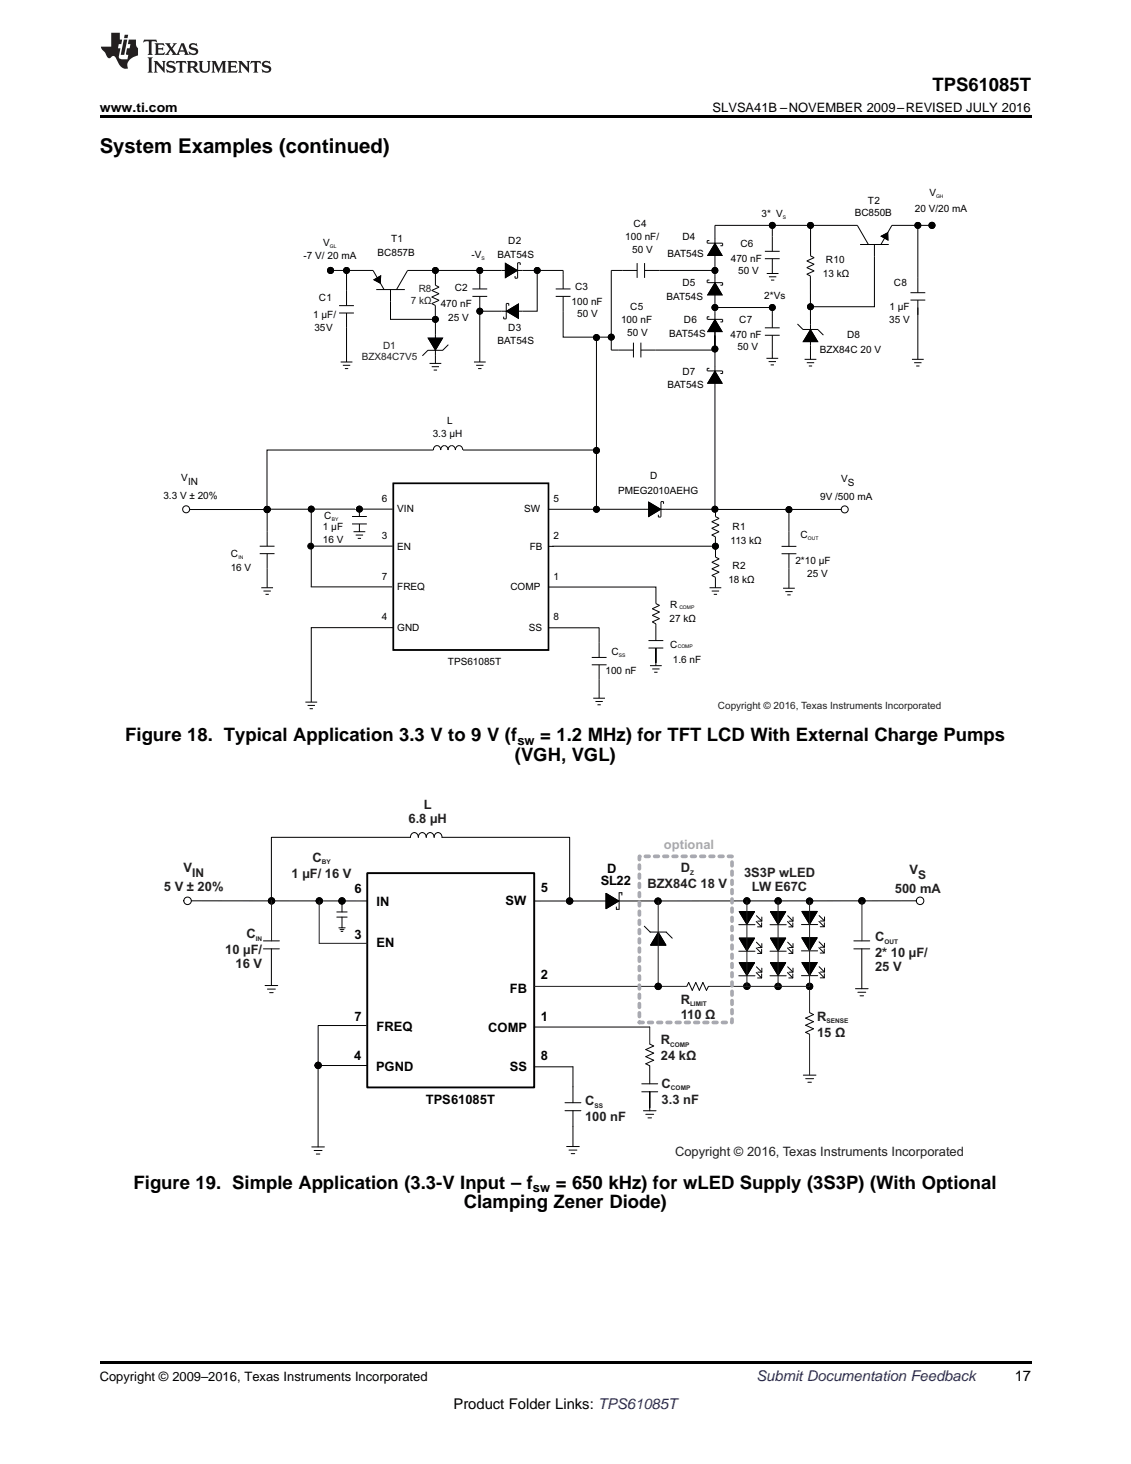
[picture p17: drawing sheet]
<svg xmlns="http://www.w3.org/2000/svg" width="216mm" height="279mm" viewBox="0 0 216 279" stroke-linecap="round" stroke-linejoin="round" font-family="sans-serif">
<defs><g id="words">
<text font-size="3.9" x="19" y="29.3">System Examples (continued)</text>
<g font-size="3.5">
<text x="178" y="17.3">TPS61085T</text>
<text x="23.9" y="141.5">Figure 18. Typical Application 3.3 V to 9 V (f</text>
<text x="103.1" y="141.5">= 1.2 MHz) for TFT LCD With External Charge Pumps</text>
<text x="98.3" y="145.2">(VGH, VGL)</text>
<text x="25.5" y="226.9">Figure 19. Simple Application (3.3-V Input – f</text>
<text x="106.1" y="226.9">= 650 kHz) for wLED Supply (3S3P) (With Optional</text>
<text x="88.5" y="230.6">Clamping Zener Diode)</text>
</g>
<text font-size="2.8" fill="#0000c8" x="144.4" y="263.6">Submit Documentation Feedback</text>
<g font-size="2.8">
<text x="193.7" y="263.6">17</text>
<text x="86.6" y="268.9">Product Folder Links: TPS61085T</text>
</g>
<g font-size="2.5">
<text x="19" y="21.4">www.ti.com</text>
<text x="136" y="21.4">SLVSA41B –NOVEMBER 2009–REVISED JULY 2016</text>
<text x="98.8" y="142.2">sw</text>
<text x="115.9" y="166.5">D</text>
<text x="67.7" y="170.5">6</text>
<text x="71.9" y="172.9">IN</text>
<text x="96.5" y="172.8">SW</text>
<text x="103.2" y="170.2">5</text>
<text x="114.7" y="168.9">SL22</text>
<text x="67.7" y="179.1">3</text>
<text x="71.9" y="180.7">EN</text>
<text x="97.3" y="189.4">FB</text>
<text x="103.2" y="186.9">2</text>
<text x="67.7" y="194.8">7</text>
<text x="71.9" y="196.8">FREQ</text>
<text x="93.2" y="196.9">COMP</text>
<text x="103.2" y="194.8">1</text>
<text x="67.6" y="202.2">4</text>
<text x="103.2" y="202.2">8</text>
<text x="71.8" y="204.3">PGND</text>
<text x="97.3" y="204.3">SS</text>
<text x="81.3" y="210.8">TPS61085T</text>
<text x="101.7" y="227.6">sw</text>
<text x="19" y="263.6">Copyright © 2009–2016, Texas Instruments Incorporated</text>
</g>
<g font-size="2.5" fill="#231f20">
<text x="80.9" y="154.4">L</text>
<text x="78" y="157.1">6.8 µH</text>
<text x="35" y="166.4">V</text>
<text x="55.7" y="167.5">1 µF/ 16 V</text>
<text x="59.6" y="164.5">C</text>
<text x="129.9" y="166.4">D</text>
<text x="142" y="167.3">3S3P wLED</text>
<text x="173.6" y="166.9">V</text>
<text x="31.3" y="170.1">5 V ± 20%</text>
<text x="123.6" y="169.4">BZX84C 18 V</text>
<text x="143.5" y="170">LW E67C</text>
<text x="170.8" y="170.5">500 mA</text>
<text x="47" y="179.1">C</text>
<text x="167.1" y="179.6">C</text>
<text x="43" y="182.1">10 µF/</text>
<text x="45" y="184.8">16 V</text>
<text x="167.1" y="182.6">2* 10 µF/</text>
<text x="167.1" y="185.4">25 V</text>
<text x="129.9" y="191.5">R</text>
<text x="129.9" y="194.5">110 Ω</text>
<text x="156" y="194.8">R</text>
<text x="156" y="197.8">15 Ω</text>
<text x="126.2" y="199.2">R</text>
<text x="126.2" y="202.2">24 kΩ</text>
<text x="126.3" y="207.6">C</text>
<text x="111.7" y="210.9">C</text>
<text x="111.7" y="213.9">100 nF</text>
<text x="126.3" y="210.6">3.3 nF</text>
<text x="128.9" y="220.5">Copyright © 2016, Texas Instruments Incorporated</text>
</g>
<text font-size="2.5" fill="#a8a9ad" x="126.7" y="162.1">optional</text>
<g font-size="2.3" fill="#231f20">
<text x="36.7" y="167.3">IN</text>
<text x="175.3" y="167.8">S</text>
</g>
<g font-size="1.9">
<text x="145.4" y="41.5">3* V</text>
<text x="163.2" y="41.3">BC850B</text>
<text x="165.7" y="38.9">T2</text>
<text x="174.6" y="40.4">20 V/20 mA</text>
<text x="177.4" y="37.4">V</text>
<text x="61.7" y="47">V</text>
<text x="74.6" y="46.2">T1</text>
<text x="97" y="46.6">D2</text>
<text x="119.3" y="45.8">100 nF/</text>
<text x="120.9" y="43.3">C4</text>
<text x="130.3" y="45.9">D4</text>
<text x="141.3" y="47.1">C6</text>
<text x="57.9" y="49.3">-7 V/ 20 mA</text>
<text x="72.1" y="48.9">BC857B</text>
<text x="90" y="49.3">-V</text>
<text x="95" y="49.3">BAT54S</text>
<text x="120.7" y="48.2">50 V</text>
<text x="127.4" y="49">BAT54S</text>
<text x="139.5" y="49.9">470 nF</text>
<text x="140.9" y="52.3">50 V</text>
<text x="157.1" y="52.9">13 kΩ</text>
<text x="157.7" y="50.1">R10</text>
<text x="60.9" y="57.4">C1</text>
<text x="84.1" y="58.6">470 nF</text>
<text x="86.8" y="55.6">C2</text>
<text x="109.1" y="58.2">100 nF</text>
<text x="109.8" y="55.4">C3</text>
<text x="120.3" y="59.2">C5</text>
<text x="127.2" y="57.2">BAT54S</text>
<text x="130.3" y="54.6">D5</text>
<text x="145.9" y="57">2*Vs</text>
<text x="169.8" y="59.2">1 µF</text>
<text x="170.6" y="54.6">C8</text>
<text x="59.8" y="60.7">1 µF/</text>
<text x="60" y="63.1">35V</text>
<text x="85.5" y="61.3">25 V</text>
<text x="95" y="65.7">BAT54S</text>
<text x="97" y="63.1">D3</text>
<text x="110.2" y="60.6">50 V</text>
<text x="118.6" y="61.7">100 nF</text>
<text x="119.7" y="64.1">50 V</text>
<text x="127.8" y="64.2">BAT54S</text>
<text x="130.5" y="61.7">D6</text>
<text x="139.5" y="64.5">470 nF</text>
<text x="141.1" y="61.7">C7</text>
<text x="161.7" y="64.5">D8</text>
<text x="169.7" y="61.6">35 V</text>
<text x="130.3" y="71.6">D7</text>
<text x="140.8" y="66.9">50 V</text>
<text x="156.5" y="67.3">BZX84C 20 V</text>
<text x="127.4" y="74">BAT54S</text>
<text x="82.6" y="83.4">3.3 µH</text>
<text x="85.3" y="81">L</text>
<text x="31.2" y="95.3">3.3 V ± 20%</text>
<text x="34.6" y="91.8">V</text>
<text x="35.9" y="92.7">IN</text>
<text x="72.9" y="95.8">6</text>
<text x="105.7" y="95.8">5</text>
<text x="118" y="94.3">PMEG2010AEHG</text>
<text x="124.1" y="91.5">D</text>
<text x="156.6" y="95.5">9V /500 mA</text>
<text x="160.6" y="92">V</text>
<text x="161.8" y="92.8">S</text>
<text x="61.6" y="101.2">1 µF</text>
<text x="61.9" y="99.1">C</text>
<text x="75.8" y="97.7">VIN</text>
<text x="100.1" y="97.8">SW</text>
<text x="139.8" y="101.2">R1</text>
<text x="44.1" y="106.2">C</text>
<text x="61.6" y="103.6">16 V</text>
<text x="72.9" y="102.9">3</text>
<text x="75.8" y="105">EN</text>
<text x="101.1" y="105">FB</text>
<text x="105.7" y="102.9">2</text>
<text x="139.5" y="103.8">113 kΩ</text>
<text x="151.8" y="107.6">2*10 µF</text>
<text x="152.8" y="102.7">C</text>
<text x="44" y="109">16 V</text>
<text x="72.9" y="110.6">7</text>
<text x="75.8" y="112.6">FREQ</text>
<text x="97.4" y="112.6">COMP</text>
<text x="105.7" y="110.6">1</text>
<text x="139.1" y="111.4">18 kΩ</text>
<text x="139.8" y="108.7">R2</text>
<text x="154.1" y="110">25 V</text>
<text x="72.9" y="118.4">4</text>
<text x="105.7" y="118.4">8</text>
<text x="127.8" y="118.7">27 kΩ</text>
<text x="128" y="116.1">R</text>
<text x="75.8" y="120.4">GND</text>
<text x="100.9" y="120.4">SS</text>
<text x="116.7" y="125.1">C</text>
<text x="127.9" y="123.7">C</text>
<text x="85.5" y="126.9">TPS61085T</text>
<text x="115.6" y="128.6">100 nF</text>
<text x="128.4" y="126.6">1.6 nF</text>
</g>
<g font-size="1.9" fill="#231f20">
<text x="78.4" y="57.9">7 kΩ</text>
<text x="79.9" y="55.8">R8</text>
<text x="69" y="68.7">BZX84C7V5</text>
<text x="73.1" y="66.6">D1</text>
<text x="137" y="135.3">Copyright © 2016, Texas Instruments Incorporated</text>
</g>
<g font-size="1.2" fill="#231f20">
<text x="61.4" y="165">BY</text>
<text x="131.7" y="166.9">Z</text>
<text x="48.8" y="179.6">IN</text>
<text x="168.8" y="180.1">OUT</text>
<text x="131.7" y="192">LIMIT</text>
<text x="157.8" y="195.3">SENSE</text>
<text x="127.9" y="199.7">COMP</text>
<text x="128.1" y="208.1">COMP</text>
<text x="113.5" y="211.4">SS</text>
</g>
<g font-size="1">
<text x="149.5" y="41.9">S</text>
<text x="178.7" y="37.8">GH</text>
<text x="63" y="47.4">GL</text>
<text x="91.9" y="49.7">S</text>
<text x="63.3" y="99.4">BY</text>
<text x="45.5" y="106.7">IN</text>
<text x="154.2" y="103.1">OUT</text>
<text x="129.7" y="116.3">COMP</text>
<text x="118.1" y="125.4">SS</text>
<text x="129.4" y="123.7">COMP</text>
</g>
</g></defs>
<path d="M19 259.7h177.8v.5h-177.8z" fill="#000"/>
<circle cx="125.6" cy="172" r=".6" fill="none" stroke="#000" stroke-width=".19"/>
<path d="M70.1 166.6h31.9v40.9h-31.9z" fill-rule="evenodd" fill="#fff"/>
<path d="M70.1 166.6h31.9v40.9h-31.9z" fill="none" stroke="#000" stroke-width=".19"/>
<path d="M70.1 166.6h31.9v40.9h-31.9z" fill="none" stroke="#000" stroke-width=".35"/>
<path d="M78.3 158.9h6.1v.9h-6.1z" fill-rule="evenodd" fill="#fff"/>
<g fill="none" stroke="#000" stroke-width=".19">
<path d="M78.3 159.8a.77 .77 0 0 1 .8-.9 .77 .77 0 0 1 .8 .9 .77 .77 0 0 1 .7-.9 .77 .77 0 0 1 .8 .9 .77 .77 0 0 1 .7-.9 .77 .77 0 0 1 .8 .9 .77 .77 0 0 1 .7-.9 .77 .77 0 0 1 .8 .9M115.7 170.5l2.4 1.5-2.4 1.4zM118.2 170.4v3.1h-.5v-.4M118.2 170.4h.5v.4"/>
<circle cx="35.8" cy="171.9" r=".72"/>
<circle cx="175.6" cy="171.9" r=".72"/>
</g>
<path d="M115.7 170.5l2.4 1.5-2.4 1.4z" fill="#000"/>
<path d="M153.8 193.3l1.5-.1v4.2h-1.5z" fill-rule="evenodd" fill="#fff"/>
<g fill="none" stroke="#000" stroke-width=".19">
<path d="M78.3 159.8h-26.5v11.4M163 179.6h3M154.5 193.3l.8 .3-1.5 .7 1.5 .7-1.5 .7 1.5 .6-1.5 .7 .7 .4M163 181.1h3M163.3 188.7h2.4M163.8 189.4h1.5M164.2 190h.7M164.5 181.1v7.6M59.5 218.9h2.4M60 219.6h1.5M70.1 203.4h-9.4v15.5M122.5 206.8h3.1"/>
<path d="M122.5 208.4h3.1M122.8 212h2.4M123.3 212.7h1.5M123.7 213.3h.7M124 203.4v3.4M124 208.4v3M153.3 205.2h2.5M153.8 205.9h1.5M154.2 206.5h.7M60.4 220.2h.7"/>
<circle cx="108.7" cy="172" r=".6"/>
<circle cx="164.5" cy="171.9" r=".6"/>
</g>
<g fill="#000">
<circle cx="108.7" cy="172" r=".6"/>
<circle cx="164.5" cy="171.9" r=".6"/>
</g>
<path d="M123.3 199.3l1.5-.1v4.2h-1.5z" fill-rule="evenodd" fill="#fff"/>
<g fill="none" stroke="#000" stroke-width=".19">
<path d="M84.4 159.8h24.3v11.6M36.5 171.9h33.5M50.3 179.6h3M64.3 174h2M64.3 175h2M64.7 177.1h1.2M64.9 177.4h.8M65.1 177.8h.3M65.3 172.1v1.9M65.3 175v2.1M123 176.8l1.1 1.1M124.1 177.9h3.1"/>
<path d="M125.7 178l1.4 2.4h-2.9zM127.2 177.9l1.1 1.2M141 176.5h3.1M141.1 174h2.9l-1.4 2.4zM141.1 179h2.9l-1.4 2.5zM144.4 175.9l1 1M144.4 174.8l1 1M144.4 179.8l1 1M145.4 176.1v.8h-.8M145.4 175v.8h-.8M147 176.5h3.1M147.1 179h2.9l-1.5 2.5z"/>
<path d="M147.1 174h2.9l-1.5 2.4zM150.3 175.9l1 1M150.4 179.8l1 1M150.4 174.8l1 1M151.3 176.1v.8h-.7M151.4 175v.8h-.8M153 176.4h3.1M153.1 179h2.9l-1.5 2.4zM153.1 173.9h2.9l-1.5 2.5zM156.3 175.8l1.1 1.1M156.4 179.7l1 1.1M156.4 174.7l1 1.1"/>
<path d="M157.4 176.1v.8h-.8M157.4 175v.8h-.8M174.9 171.9l-72.9 .1M50.3 181.1h3M50.6 188.1h2.4M51.1 188.8h1.5M51.5 189.4h.6M51.8 181.1v7M69.9 195.7h-9.2v7.6M102 196h22M124 199.3l.8 .3-1.5 .7 1.5 .7-1.5 .7 1.5 .6-1.5 .7 .7 .4M141 186.2h3.1"/>
<path d="M141 181.5h3.1M141.1 183.7h2.9l-1.4 2.5zM144.4 180.9l1 1.1M144.4 185.6l1 1M144.4 184.5l1 1M145.4 181.2v.8h-.8M145.4 185.9v.7h-.8M145.4 180.1v.7h-.8M145.4 184.8v.7h-.8M147 186.2h3.1M147 181.5h3.1M147.1 183.7h2.9l-1.5 2.4z"/>
<path d="M150.3 185.6l1 1M150.3 180.9l1 1M150.4 184.5l1 1M151.3 185.9v.7h-.7M151.3 181.2v.7h-.7M151.4 184.8v.7h-.8M151.4 180.1v.7h-.8M153 181.5h3.1M153 186.2h3.1M153.1 183.7h2.9l-1.5 2.4zM156.3 180.9l1 1M156.3 185.6l1.1 1"/>
<path d="M156.4 184.5l1 1M157.3 181.1v.8h-.7M157.4 185.8v.8h-.8M157.4 180v.8h-.8M157.4 184.7v.8h-.8M102 203.6h7.4v6.9M107.9 210.5h3M107.9 212h3M108.2 218.8h2.4M108.6 219.5h1.5M109.4 212v6.8M124 211.4v-3v3.6"/>
<path d="M109 220.2h.7"/>
<circle cx="51.8" cy="171.9" r=".6"/>
<circle cx="61" cy="171.9" r=".6"/>
<circle cx="65.3" cy="171.9" r=".6"/>
<circle cx="125.6" cy="172" r=".6"/>
<circle cx="142.6" cy="171.9" r=".6"/>
<circle cx="148.5" cy="171.9" r=".6"/>
<circle cx="154.5" cy="172" r=".6"/>
<circle cx="125.6" cy="188.2" r=".6"/>
<circle cx="142.6" cy="188.2" r=".6"/>
<circle cx="148.5" cy="188.3" r=".6"/>
<circle cx="154.5" cy="188.3" r=".6"/>
<circle cx="60.7" cy="203.3" r=".6"/>
</g>
<g fill="#000">
<path d="M141.1 174h2.9l-1.4 2.4zM141.1 179h2.9l-1.4 2.5zM147.1 179h2.9l-1.5 2.5zM147.1 174h2.9l-1.5 2.4zM153.1 179h2.9l-1.5 2.4zM153.1 173.9h2.9l-1.5 2.5zM125.7 178l1.4 2.4h-2.9zM141.1 183.7h2.9l-1.4 2.5zM147.1 183.7h2.9l-1.5 2.4zM153.1 183.7h2.9l-1.5 2.4z"/>
<circle cx="51.8" cy="171.9" r=".6"/>
<circle cx="61" cy="171.9" r=".6"/>
<circle cx="65.3" cy="171.9" r=".6"/>
<circle cx="125.6" cy="172" r=".6"/>
<circle cx="142.6" cy="171.9" r=".6"/>
<circle cx="148.5" cy="171.9" r=".6"/>
<circle cx="154.5" cy="172" r=".6"/>
<circle cx="125.6" cy="188.2" r=".6"/>
<circle cx="142.6" cy="188.2" r=".6"/>
<circle cx="148.5" cy="188.3" r=".6"/>
<circle cx="154.5" cy="188.3" r=".6"/>
<circle cx="60.7" cy="203.3" r=".6"/>
</g>
<path d="M51.8 171.8v7.8M60.9 172v8h9.2M125.6 171.9v16.4M142.6 171.9v16.3M148.5 171.9v16.3M154.5 172v16.3h-52.5M164.5 172v7.6M124 196v3.2M154.5 188.9v4.3M154.5 197.4v7.8" fill="none" stroke="#231f20" stroke-width=".19"/>
<path d="M131.1 187.5h4.1v1.5h-4.1z" fill-rule="evenodd" fill="#fff"/>
<g fill="none" stroke="#000" stroke-width=".19">
<path d="M121.6 51.6h-4.9v15.2h4.2M121.6 50.2v2.8M123 50.2v2.8M135.4 45.9h-.4v.5h2.9M135.4 53.5h-.4v.4h2.9M136.5 54l1.3 2.3h-2.7zM136.5 46.5l1.3 2.2h-2.7zM136.5 51.6h-13.5M136.5 45.5v18.5M136.5 58.7h10.4M137.9 46.4v.5h-.4M137.9 53.9v.5h-.4"/>
<path d="M146 49.4h2.8M146 48h2.8M147.4 43.1v4.9M147.4 49.4v2.8M147.4 58.7v3.9M163.7 43l2.1 3.7M164.2 46.7h5.5M166.9 46.7v2.2M168.2 45.1l1.2-.7 .1 1.4zM170.3 43l-2.1 3.7M120.9 65.4v2.8M122.3 66.8h13.7"/>
<path d="M122.3 65.4v2.8M135.4 70.3h-.4v.5h2.9M135.4 60.5h-.4v.4h2.9M136.5 70.9l1.3 2.2h-2.7zM136.5 61l1.3 2.3h-2.7zM136.5 63.3v2.9v-2.2M136.5 69.9v4M137.9 60.9v.5h-.4M137.9 70.8v.5h-.4M146 64h2.8M146 62.6h2.8M146.3 68.4h2.3"/>
<path d="M146.7 69h1.4M147.1 69.6h.6M147.4 64v4.4M131.1 188.3l.4-.8 .6 1.5 .7-1.5 .7 1.5 .7-1.5 .7 1.5 .3-.7"/>
<circle cx="63.1" cy="51.6" r=".58"/>
<circle cx="177.9" cy="43" r=".58"/>
</g>
<path d="M122.1 163.4h17.6v31.7h-17.6z" fill="none" stroke="#a8a9ad" stroke-width=".71" stroke-dasharray=".7 1.1"/>
<g fill="#000">
<path d="M136.5 54l1.3 2.3h-2.7zM136.5 46.5l1.3 2.2h-2.7zM168.2 45.1l1.2-.7 .1 1.4zM136.5 70.9l1.3 2.2h-2.7zM136.5 61l1.3 2.3h-2.7z"/>
<circle cx="63.1" cy="51.6" r=".58"/>
<circle cx="177.9" cy="43" r=".58"/>
</g>
<path d="M154 48.8h1.4v3.9h-1.4z" fill-rule="evenodd" fill="#fff"/>
<g fill="none" stroke="#000" stroke-width=".19">
<path d="M77.8 51.6h29.7v3.5M90.2 55.1h2.8M90.2 56.6h2.8M91.6 52.3v2.8M91.6 56.6v12.5M96.5 50.3l2.2 1.3-2.2 1.4zM96.6 58v2.8l-.5 .1v-.5M96.6 57.9h.5v.4M96.7 59.4l2.3-1.4v2.7zM98.3 52.7v.4h.5M99.3 50.6v-.5l-.5 .1v2.8M102.5 51.6v7.8h-10.9"/>
<path d="M106.1 55.1h2.8M106.1 56.6h2.8M107.5 56.6v7.7h8.6M154.7 43.1v5.7l.7 .4-1.4 .6 1.4 .6-1.4 .7 1.4 .6-1.4 .6 .7 .4v15.9M166.9 48.9v9.6h-11.6M173.8 57.3h2.8M173.8 55.9h2.8M175.2 43.1v12.8M175.2 57.3v11.3M90.5 69.1h2.2M90.9 69.7h1.4M91.3 70.3h.6"/>
<path d="M152.2 61.8l1.1 1.1h2.9l1 1.1M153.6 68.6h2.2M154 69.2h1.4M154.4 69.8h.6M154.7 62.9l1.4 2.3h-2.7zM174.1 68.6h2.2M174.5 69.2h1.4M174.9 69.8h.6"/>
<circle cx="91.6" cy="59.4" r=".56"/>
<circle cx="91.6" cy="51.6" r=".56"/>
<circle cx="102.5" cy="51.6" r=".56"/>
<circle cx="136.5" cy="58.7" r=".56"/>
<circle cx="136.5" cy="51.6" r=".56"/>
<circle cx="147.4" cy="43" r=".56"/>
<circle cx="147.4" cy="58.7" r=".56"/>
<circle cx="154.7" cy="58.5" r=".56"/>
<circle cx="154.7" cy="43" r=".56"/>
<circle cx="175.2" cy="43" r=".56"/>
<circle cx="113.9" cy="64.4" r=".56"/>
<circle cx="116.7" cy="64.3" r=".56"/>
<circle cx="136.5" cy="66.6" r=".56"/>
</g>
<g fill="#000">
<path d="M96.5 50.3l2.2 1.3-2.2 1.4zM96.7 59.4l2.3-1.4v2.7zM154.7 62.9l1.4 2.3h-2.7z"/>
<circle cx="91.6" cy="59.4" r=".56"/>
<circle cx="91.6" cy="51.6" r=".56"/>
<circle cx="102.5" cy="51.6" r=".56"/>
<circle cx="136.5" cy="58.7" r=".56"/>
<circle cx="136.5" cy="51.6" r=".56"/>
<circle cx="147.4" cy="43" r=".56"/>
<circle cx="147.4" cy="58.7" r=".56"/>
<circle cx="154.7" cy="58.5" r=".56"/>
<circle cx="154.7" cy="43" r=".56"/>
<circle cx="175.2" cy="43" r=".56"/>
<circle cx="113.9" cy="64.4" r=".56"/>
<circle cx="116.7" cy="64.3" r=".56"/>
<circle cx="136.5" cy="66.6" r=".56"/>
</g>
<path d="M82.4 54.4h1.4v3.9h-1.4z" fill-rule="evenodd" fill="#fff"/>
<g fill="none" stroke="#000" stroke-width=".19">
<path d="M63.7 51.6h7.5l2.1 3.7M64.7 58.3h2.9M64.7 59.7h2.9M66.2 51.6v6.7M66.2 59.7v9.4M71.4 53.4l1.3-.7-.1 1.3zM71.8 55.3h5.5M74.5 55.3v5.6h8.6v-2.6M77.8 51.6l-2.1 3.7M83.1 52.2v2.2l.7 .4-1.4 .6 1.4 .7-1.4 .6 1.4 .6-1.4 .6 .7 .4M146.4 52.2h2.2M146.8 52.8h1.4"/>
<path d="M147.2 53.5h.6M65 69.1h2.3M65.4 69.7h1.5M65.8 70.3h.7M81.7 66.9h2.9M81.7 66.8l-1.1 1.1M81.8 64.5h2.7l-1.4 2.3zM82 69.4h2.2M82.4 70h1.4M82.8 70.6h.6M83.1 61.5v7.9M85.6 65.8l-1.1 1"/>
<path d="M136.5 73.8v22.8"/>
<circle cx="66.1" cy="51.6" r=".57"/>
<circle cx="83.1" cy="51.6" r=".56"/>
<circle cx="83.1" cy="61" r=".56"/>
</g>
<g fill="#000">
<path d="M71.4 53.4l1.3-.7-.1 1.3zM81.8 64.5h2.7l-1.4 2.3z"/>
<circle cx="66.1" cy="51.6" r=".57"/>
<circle cx="83.1" cy="51.6" r=".56"/>
<circle cx="83.1" cy="61" r=".56"/>
</g>
<path d="M82.7 85h5.6v.9h-5.6z" fill-rule="evenodd" fill="#fff"/>
<g fill="none" stroke="#000" stroke-width=".19">
<path d="M82.7 85.9a.71 .71 0 0 1 .7-.9 .71 .71 0 0 1 .7 .9 .71 .71 0 0 1 .7-.9 .71 .71 0 0 1 .7 .9 .71 .71 0 0 1 .7-.9 .71 .71 0 0 1 .7 .9 .71 .71 0 0 1 .7-.9 .71 .71 0 0 1 .7 .9M123.1 97.2h4M123.8 95.8l2.3 1.4-2.3 1.4zM125.7 98.2v.5h.5M126.2 95.8v2.8M126.2 95.7h.5v.4"/>
<circle cx="161.3" cy="97.2" r=".66"/>
</g>
<path d="M123.8 95.8l2.3 1.4-2.3 1.4z" fill="#000"/>
<path d="M135.9 98.6h1.4v3.8h-1.4z" fill-rule="evenodd" fill="#fff"/>
<path d="M136.6 98.6l.7 .3-1.4 .7 1.4 .6-1.4 .6 1.4 .7-1.4 .6 .7 .3" fill="none" stroke="#000" stroke-width=".19"/>
<path d="M135.9 106.3h1.4v3.9h-1.4z" fill-rule="evenodd" fill="#fff"/>
<g fill="none" stroke="#000" stroke-width=".19">
<path d="M82.7 85.9h-31.7v10.8M125.2 119.4v2.9M136.6 106.3l.7 .4-1.4 .6 1.4 .6-1.4 .7 1.4 .6-1.4 .6 .7 .4M123.8 122.3h2.8M123.8 123.7h2.8M124.1 127h2.2M124.5 127.7h1.4M124.9 128.3h.6M125.2 123.7v2.8"/>
<circle cx="113.9" cy="97.2" r=".56"/>
<circle cx="136.6" cy="104.2" r=".56"/>
</g>
<g fill="#000">
<circle cx="113.9" cy="97.2" r=".56"/>
<circle cx="136.6" cy="104.2" r=".56"/>
</g>
<path d="M124.5 115.2h1.4v3.8h-1.4z" fill-rule="evenodd" fill="#fff"/>
<g fill="none" stroke="#000" stroke-width=".19">
<path d="M51 97.6v6.6M88.4 85.9h25.5v11.3M104.7 97.2h9.1M136.6 97.7v.9M49.6 105.7h2.8M49.6 104.2h2.8M49.9 112.2h2.2M50.3 112.8h1.4M50.7 113.4h.6M51 105.7v6.5M104.7 119.8h9.7v5.7M125.2 115.2l.7 .3-1.4 .7 1.4 .6-1.4 .6 1.4 .7-1.4 .6 .7 .4"/>
<path d="M136 104.2l-31.3 .1M149.2 104.3h2.8M149.2 105.7h2.8M149.5 112.3h2.2M149.9 112.9h1.4M150.3 113.5h.6M150.6 101.4v2.9M150.6 105.7v2.8M113 125.5h2.8M113 126.9h2.8M113.2 133.2h2.3M113.7 133.9h1.4"/>
<path d="M114.1 134.5h.6M114.4 126.9v6.3M125.2 126.5v-2.8v3.3"/>
<circle cx="51" cy="97.2" r=".56"/>
<circle cx="136.5" cy="97.2" r=".56"/>
<circle cx="150.6" cy="97.3" r=".56"/>
</g>
<g fill="#000">
<circle cx="51" cy="97.2" r=".56"/>
<circle cx="136.5" cy="97.2" r=".56"/>
<circle cx="150.6" cy="97.3" r=".56"/>
</g>
<path d="M75.1 92.2h29.6v31.8h-29.6z" fill-rule="evenodd" fill="#fff"/>
<g fill="none" stroke="#000" stroke-width=".19">
<path d="M59.4 97.2v7h15.6M60 97.2h15M67.2 98.6h2.8M67.2 100h2.8M68.6 95.7v2.9M68.6 100v2.8M75.1 92.2h29.6v31.8h-29.6zM75 119.8h-15.6v14.2M58.3 134h2.2M58.7 134.6h1.4M59.1 135.3h.6"/>
<circle cx="59.4" cy="97.2" r=".56"/>
</g>
<path d="M75.1 92.2h29.6v31.8h-29.6z" fill="none" stroke="#000" stroke-width=".32"/>
<circle cx="59.4" cy="97.2" r=".56" fill="#000"/>
<path d="M67.9 95.5h1.4v1.7h-1.4z" fill-rule="evenodd" fill="#fff"/>
<circle cx="68.6" cy="97.2" r=".55" fill="#000"/>
<circle cx="68.6" cy="97.2" r=".55" fill="none" stroke="#000" stroke-width=".19"/>
<path d="M67.6 101.5h2v1.2h-2z" fill-rule="evenodd" fill="#fff"/>
<g fill="none" stroke="#000" stroke-width=".19">
<path d="M146.9 43h-10.4v2.5M148 43h6.2M155.3 43h8.4M170.3 43h4.4M175.8 43h1.5M113.9 65v20.9M136.5 67.2v2.7M36.2 97.2h14.2M51.6 97.2h7.3M113.8 97.2h9.3M127.1 97.2h8.8M137 97.2h13"/>
<path d="M150.6 97.8v3.6M151.2 97.2h9.4M59.3 112h15.6M59.4 104.2v7.8M67.5 101.5h2.2M67.9 102.1h1.4M68.3 102.7h.6M104.7 112h20.5v3.2M125.2 119.1v.3M135.4 112.2h2.3M135.9 112.8h1.4M136.3 113.4h.6"/>
<path d="M136.6 102.5v1.2M136.6 110.2v2M136.6 104.8v1.5M150.6 108.5v3.8"/>
<circle cx="35.5" cy="97.2" r=".67"/>
<circle cx="51" cy="97.3" r=".56"/>
<circle cx="51" cy="97.2" r=".56"/>
<circle cx="113.9" cy="86" r=".56"/>
<circle cx="59.3" cy="104.2" r=".56"/>
</g>
<g fill="#000">
<circle cx="51" cy="97.3" r=".56"/>
<circle cx="51" cy="97.2" r=".56"/>
<circle cx="113.9" cy="86" r=".56"/>
<circle cx="59.3" cy="104.2" r=".56"/>
</g>
<path d="M19 22h177.8v.5h-177.8z" fill="#000"/>
<g fill="#231f20">
<path d="M27.5 7.6l-.1 .5 .4-.2h.6v.1v2.1l-.2 .4h1l-.3-.4v-2.1l.1-.1h.5l.5 .2-.2-.5zM29.5 8.3l.2 .3v1.5l-.2 .4h1.8l.2-.6a1.04 1.04 0 0 1-1.3 .2v-.7h.6l.3 .2v-.6l-.3 .2h-.6v-.5l.2-.2a.96 .96 0 0 1 1 .3l-.2-.5zM31.5 8.3l.9 1.1-.9 1.1h.8l-.2-.2 .5-.7 .4 .7-.2 .2h1.5l-.1-.2 .1-.4h.9l.1 .4-.2 .2h1l-.3-.3-.7-1.9h-.5l-.9 2-.8-1 .9-1h-.8l.1 .1v.2l-.3 .5-.4-.6 .2-.2zM34.7 8.6l.4 1h-.7zM36.3 8.4a.63 .63 0 0 0-.2 .7 .63 .63 0 0 0 .6 .4l.6 .2 .1 .2a.75 .75 0 0 1-.7 .4 .75 .75 0 0 1-.6-.5l.1 .7 .2-.1a.89 .89 0 0 0 1 0 .89 .89 0 0 0 .4-.9 1.4 1.4 0 0 0-1.2-.5l-.1-.4a1.04 1.04 0 0 1 1.2 .2l-.2-.5-.1 .1-.5-.2zM28.2 10.9l.2 .4v2.2l-.2 .4h1l-.3-.4v-2.2l.3-.4zM29.3 11.6l.3 .4v1.5l-.3 .4h.8l-.2-.4v-1.3l1.5 1.7v-1.9l.2-.4h-.7l.2 .4v.9l-1.1-1.3zM32 11.8a.62 .62 0 0 0-.2 .7 .62 .62 0 0 0 .6 .4l.6 .1 .1 .3a.76 .76 0 0 1-.7 .3 .76 .76 0 0 1-.6-.4l.1 .7 .2-.1a.89 .89 0 0 0 1 0 .89 .89 0 0 0 .4-.9 1.4 1.4 0 0 0-1.2-.5l-.1-.4a1.04 1.04 0 0 1 1.2 .2l-.2-.6-.1 .1-.5-.1zM33.7 11.6l-.2 .6a.61 .61 0 0 1 .8-.3v1.6l-.2 .4h.9l-.2-.4v-1.6a.63 .63 0 0 1 .8 .3l-.2-.6zM35.6 11.6l.3 .4v1.5l-.3 .4h1l-.2-.2v-.8l.4 .1 .1 .1a.76 .76 0 0 0 1.2 .7l-1-1a.58 .58 0 0 0 .6-.5 .58 .58 0 0 0-.5-.6zM36.4 11.9h.1a.45 .45 0 0 1 .5 .1 .45 .45 0 0 1 .1 .5l-.1 .1-.6 .1zM37.9 11.6l.2 .2a2.17 2.17 0 0 0 .3 1.9 .99 .99 0 0 0 1.6-.6v-1.1l.2-.4h-.7l.2 .2a1.92 1.92 0 0 1-.2 1.8 .6 .6 0 0 1-.9-.5v-1.1l.2-.4zM40.4 11.6l.2 .4v1.5l-.2 .4h.7l-.2-.4v-1.4l.8 1.8 .8-1.8v1.4l-.2 .4h.9l-.2-.4v-1.5l.2-.4h-.8l-.6 1.5-.6-1.5zM43.4 11.6l.2 .4v1.5l-.2 .4h1.8l.2-.6a1.04 1.04 0 0 1-1.3 .1v-.6h.5l.4 .2v-.6l-.4 .2h-.5v-.6l.2-.1a.96 .96 0 0 1 .9 .3l-.1-.6zM45.5 11.6l.2 .4v1.5l-.2 .4h.7l-.2-.4v-1.3l1.5 1.7v-1.9l.2-.4h-.7l.2 .4v.9l-1.1-1.3zM47.9 11.6l-.1 .6a.61 .61 0 0 1 .8-.3v1.6l-.3 .4h1l-.3-.4 .1-1.6a.63 .63 0 0 1 .7 .3l-.1-.6zM50.2 11.8a.62 .62 0 0 0-.2 .7 .62 .62 0 0 0 .6 .4l.6 .1 .2 .3a.76 .76 0 0 1-.8 .3 .76 .76 0 0 1-.6-.4l.1 .7 .2-.1a.89 .89 0 0 0 1 0 .89 .89 0 0 0 .4-.9 1.4 1.4 0 0 0-1.2-.5l-.1-.4a1.04 1.04 0 0 1 1.2 .2l-.1-.6-.2 .1-.5-.1z"/>
<path d="M21.2 6.3v2.6h-1.9l.1 .4 .7 .9a.91 .91 0 0 0 1 .8 .56 .56 0 0 1 .5-.3 .56 .56 0 0 1 .5 .3l.4 .8a1.53 1.53 0 0 0 1.9 1.2 1.54 1.54 0 0 1 1-2.1l.9-.3v-1.4a1.52 1.52 0 0 1-.3-1.6h-1.4l-.2 .8h.5l-.2 .8h-.4l-.2 1v.2l.4 .1-.2 .8a1.93 1.93 0 0 1-1.6-.3l.3-1.8h-.5l.2-.8h.4l.2-.8h-.4v-1.3zM23.6 7.6l-.6 2.9h.7l.6-2.9zM23.8 6.6l-.1 .7h.6l.2-.7z"/>
</g>
<use href="#words"/>
</svg>
